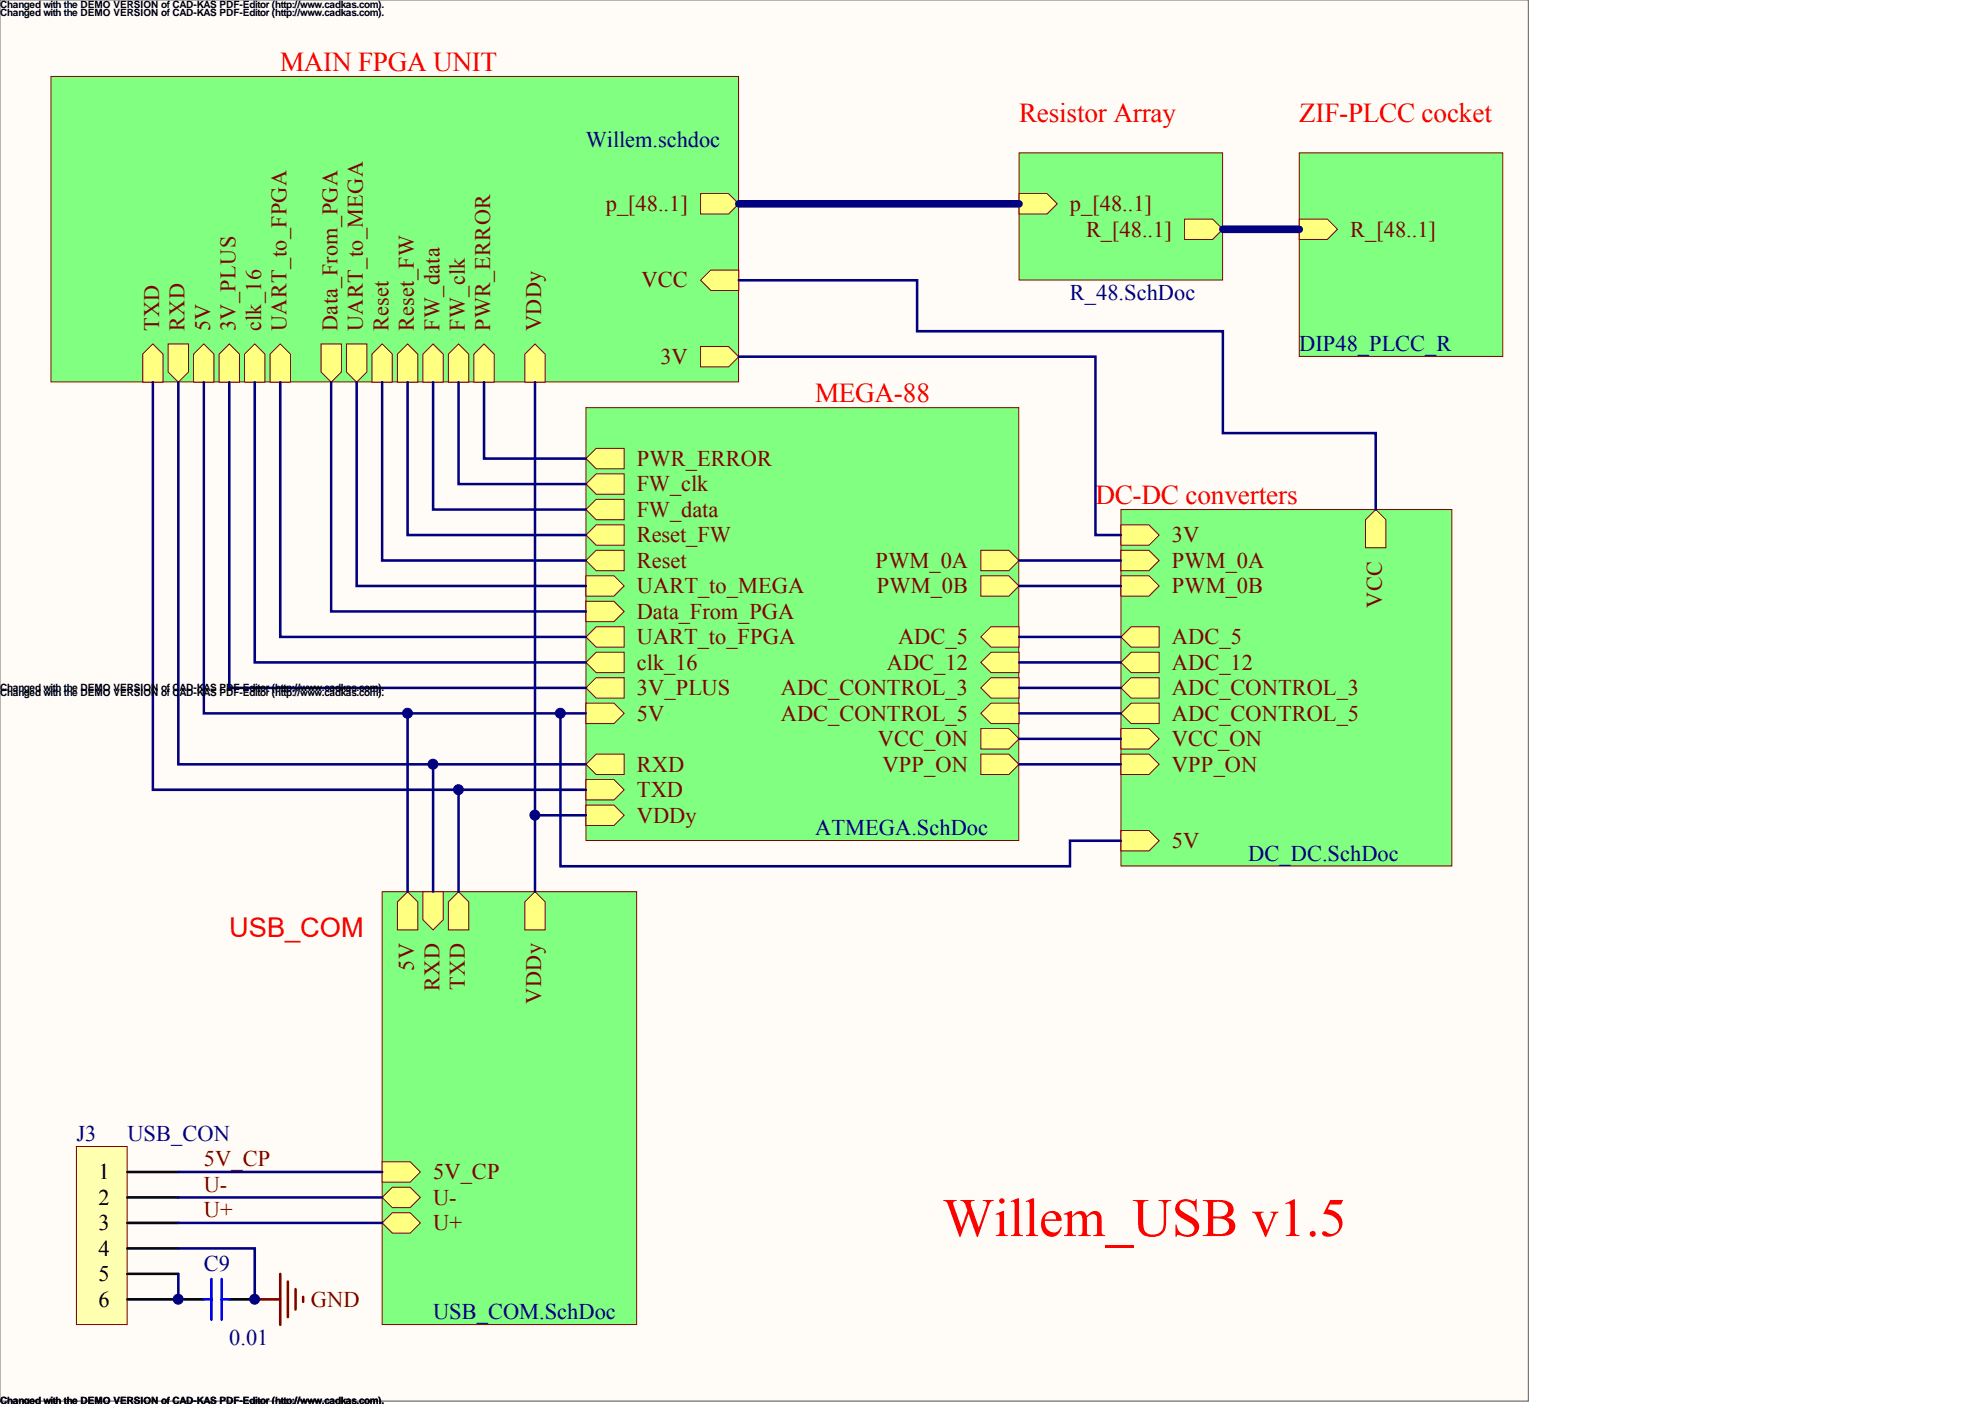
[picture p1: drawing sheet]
<svg xmlns="http://www.w3.org/2000/svg" width="840mm" height="594mm" viewBox="0 0 840 594" stroke-linecap="round" stroke-linejoin="round" font-family="sans-serif">
<defs><g id="words">
<text font-size="23.1" fill="#f00" x="398.9" y="523">Willem_USB v1.5</text>
<g font-size="11.5" fill="#f00">
<text x="118.6" y="29.9">MAIN FPGA UNIT</text>
<text x="431.2" y="51.5">Resistor Array</text>
<text x="549.8" y="51.5">ZIF-PLCC cocket</text>
<text x="345" y="170">MEGA-88</text>
<text x="463.6" y="213.2">DC-DC converters</text>
<text x="97" y="396.4">USB_COM</text>
</g>
<g font-size="9.5" fill="#000080">
<text x="248" y="62.4">Willem.schdoc</text>
<text x="452.8" y="127">R_48.SchDoc</text>
<text x="549.8" y="148.6">DIP48_PLCC_R</text>
<text x="345" y="353.4">ATMEGA.SchDoc</text>
<text x="528.3" y="364.2">DC_DC.SchDoc</text>
<text x="32.3" y="482.8">J3</text>
<text x="53.9" y="482.8">USB_CON</text>
<text x="86.2" y="537.8">C9</text>
<text x="183.3" y="558.2">USB_COM.SchDoc</text>
<text x="97" y="569">0.01</text>
</g>
<g font-size="9.5" fill="#800000">
<text x="256.4" y="89.3">p_[48..1]</text>
<text x="452.8" y="89.3">p_[48..1]</text>
<text x="459.6" y="100.1">R_[48..1]</text>
<text x="571.4" y="100.1">R_[48..1]</text>
<text x="271.5" y="121.6">VCC</text>
<text x="279.4" y="154">3V</text>
<text x="269.5" y="197.1">PWR_ERROR</text>
<text x="269.5" y="207.9">FW_clk</text>
<text x="269.5" y="218.7">FW_data</text>
<text x="269.5" y="229.5">Reset_FW</text>
<text x="495.9" y="229.5">3V</text>
<text x="269.5" y="240.2">Reset</text>
<text x="370.5" y="240.2">PWM_0A</text>
<text x="495.9" y="240.2">PWM_0A</text>
<text x="269.5" y="251">UART_to_MEGA</text>
<text x="371.1" y="251">PWM_0B</text>
<text x="495.9" y="251">PWM_0B</text>
<text x="269.5" y="261.8">Data_From_PGA</text>
<text x="269.5" y="272.6">UART_to_FPGA</text>
<text x="380" y="272.6">ADC_5</text>
<text x="495.9" y="272.6">ADC_5</text>
<text x="269.5" y="283.4">clk_16</text>
<text x="375.3" y="283.4">ADC_12</text>
<text x="495.9" y="283.4">ADC_12</text>
<text x="269.5" y="294.1">3V_PLUS</text>
<text x="330.4" y="294.1">ADC_CONTROL_3</text>
<text x="495.9" y="294.1">ADC_CONTROL_3</text>
<text x="269.5" y="304.9">5V</text>
<text x="330.4" y="304.9">ADC_CONTROL_5</text>
<text x="495.9" y="304.9">ADC_CONTROL_5</text>
<text x="371.5" y="315.7">VCC_ON</text>
<text x="495.9" y="315.7">VCC_ON</text>
<text x="269.5" y="326.5">RXD</text>
<text x="373.5" y="326.5">VPP_ON</text>
<text x="495.9" y="326.5">VPP_ON</text>
<text x="269.5" y="337.3">TXD</text>
<text x="269.5" y="348">VDDy</text>
<text x="495.9" y="358.8">5V</text>
<text x="86.2" y="493.6">5V_CP</text>
<text x="183.3" y="499">5V_CP</text>
<text x="86.2" y="504.3">U-</text>
<text x="183.3" y="509.7">U-</text>
<text x="86.2" y="515.1">U+</text>
<text x="183.3" y="520.5">U+</text>
<text x="131.5" y="552.9">GND</text>
</g>
<g font-size="9.5">
<text x="41.6" y="499">1</text>
<text x="41.6" y="509.7">2</text>
<text x="41.6" y="520.5">3</text>
<text x="41.6" y="531.3">4</text>
<text x="41.6" y="542.1">5</text>
<text x="41.6" y="552.9">6</text>
</g>
<g font-size="9.4" fill="#800000">
<text x="67.3" y="140.1" transform="rotate(-90 67.3 140.1)">TXD</text>
<text x="78.1" y="140.1" transform="rotate(-90 78.1 140.1)">RXD</text>
<text x="88.9" y="140.1" transform="rotate(-90 88.9 140.1)">5V</text>
<text x="99.7" y="140.1" transform="rotate(-90 99.7 140.1)">3V_PLUS</text>
<text x="110.5" y="140.1" transform="rotate(-90 110.5 140.1)">clk_16</text>
<text x="121.2" y="140.1" transform="rotate(-90 121.2 140.1)">UART_to_FPGA</text>
<text x="142.8" y="140.1" transform="rotate(-90 142.8 140.1)">Data_From_PGA</text>
<text x="153.6" y="140.1" transform="rotate(-90 153.6 140.1)">UART_to_MEGA</text>
<text x="164.4" y="140.1" transform="rotate(-90 164.4 140.1)">Reset</text>
<text x="175.1" y="140.1" transform="rotate(-90 175.1 140.1)">Reset_FW</text>
<text x="185.9" y="140.1" transform="rotate(-90 185.9 140.1)">FW_data</text>
<text x="196.7" y="140.1" transform="rotate(-90 196.7 140.1)">FW_clk</text>
<text x="207.5" y="140.1" transform="rotate(-90 207.5 140.1)">PWR_ERROR</text>
<text x="229" y="140.1" transform="rotate(-90 229 140.1)">VDDy</text>
<text x="584.8" y="257.1" transform="rotate(-90 584.8 257.1)">VCC</text>
<text x="175.1" y="410.7" transform="rotate(-90 175.1 410.7)">5V</text>
<text x="185.9" y="419.4" transform="rotate(-90 185.9 419.4)">RXD</text>
<text x="196.7" y="418.8" transform="rotate(-90 196.7 418.8)">TXD</text>
<text x="229" y="424.7" transform="rotate(-90 229 424.7)">VDDy</text>
</g>
<g font-size="4.2">
<text x="0" y="6.7">Changed with the DEMO VERSION of CAD-KAS PDF-Editor (http://www.cadkas.com).</text>
<text x="0" y="294.6">Changed with the DEMO VERSION of CAD-KAS PDF-Editor (http://www.cadkas.com).</text>
<text x="0" y="594.1">Changed with the DEMO VERSION of CAD-KAS PDF-Editor (http://www.cadkas.com).</text>
</g>
</g></defs>
<path d="M0 0h646.8v592.8h-646.8z" fill="#fffcf8" stroke="#716f64" stroke-width=".42"/>
<path d="M21.6 32.3h290.9v129.3h-290.9z" fill="#80ff80" stroke="#800000" stroke-width=".42"/>
<g fill="#ffff80" stroke="#800000" stroke-width=".42">
<path d="M296.5 81.9h11.8l4.4 4.3-4.4 4.4h-11.8z" fill-rule="evenodd"/>
<path d="M81.9 149.8l4.3-4.3 4.4 4.3v11.9h-8.7z" fill-rule="evenodd"/>
<path d="M92.7 149.8l4.3-4.3 4.3 4.3v11.9h-8.6z" fill-rule="evenodd"/>
<path d="M103.5 149.8l4.3-4.3 4.3 4.3v11.9h-8.6z" fill-rule="evenodd"/>
<path d="M114.3 149.8l4.3-4.3 4.3 4.3v11.9h-8.6z" fill-rule="evenodd"/>
<path d="M135.8 145.5h8.7v11.9l-4.3 4.3-4.4-4.3z" fill-rule="evenodd"/>
<path d="M146.6 145.5h8.6v11.9l-4.3 4.3-4.3-4.3z" fill-rule="evenodd"/>
<path d="M157.4 149.8l4.3-4.3 4.3 4.3v11.9h-8.6z" fill-rule="evenodd"/>
<path d="M168.2 149.8l4.3-4.3 4.3 4.3v11.9h-8.6z" fill-rule="evenodd"/>
<path d="M179 149.8l4.3-4.3 4.3 4.3v11.9h-8.6z" fill-rule="evenodd"/>
<path d="M189.7 149.8l4.4-4.3 4.3 4.3v11.9h-8.7z" fill-rule="evenodd"/>
<path d="M200.5 149.8l4.3-4.3 4.4 4.3v11.9h-8.7z" fill-rule="evenodd"/>
<path d="M296.5 146.6h11.8l4.4 4.3-4.4 4.3h-11.8z" fill-rule="evenodd"/>
<path d="M60.4 149.8l4.3-4.3 4.3 4.3v11.9h-8.6z" fill-rule="evenodd"/>
<path d="M71.2 145.5h8.6v11.9l-4.3 4.3-4.3-4.3z" fill-rule="evenodd"/>
<path d="M222.1 149.8l4.3-4.3 4.3 4.3v11.9h-8.6z" fill-rule="evenodd"/>
<path d="M296.5 118.6l4.3-4.3h11.9v8.6h-11.9z" fill-rule="evenodd"/>
</g>
<path d="M248 172.5h183.1v183.1h-183.1z" fill="#80ff80" stroke="#800000" stroke-width=".42"/>
<g fill="#ffff80" stroke="#800000" stroke-width=".42">
<path d="M248 280.3l4.3-4.3h11.8v8.6h-11.8z" fill-rule="evenodd"/>
<path d="M248 291.1l4.3-4.3h11.8v8.6h-11.8z" fill-rule="evenodd"/>
<path d="M248 297.5h11.8l4.3 4.3-4.3 4.4h-11.8z" fill-rule="evenodd"/>
<path d="M415.1 243.6h11.8l4.3 4.3-4.3 4.4h-11.8z" fill-rule="evenodd"/>
<path d="M415.1 232.9h11.8l4.3 4.3-4.3 4.3h-11.8z" fill-rule="evenodd"/>
<path d="M248 323.4l4.3-4.3h11.8v8.6h-11.8z" fill-rule="evenodd"/>
<path d="M248 329.9h11.8l4.3 4.3-4.3 4.3h-11.8z" fill-rule="evenodd"/>
<path d="M248 269.5l4.3-4.3h11.8v8.6h-11.8z" fill-rule="evenodd"/>
<path d="M415.1 269.5l4.3-4.3h11.8v8.6h-11.8z" fill-rule="evenodd"/>
<path d="M415.1 280.3l4.3-4.3h11.8v8.6h-11.8z" fill-rule="evenodd"/>
<path d="M415.1 291.1l4.3-4.3h11.8v8.6h-11.8z" fill-rule="evenodd"/>
<path d="M415.1 301.8l4.3-4.3h11.8v8.7h-11.8z" fill-rule="evenodd"/>
<path d="M415.1 308.3h11.8l4.3 4.3-4.3 4.3h-11.8z" fill-rule="evenodd"/>
<path d="M415.1 319.1h11.8l4.3 4.3-4.3 4.3h-11.8z" fill-rule="evenodd"/>
<path d="M248 254.4h11.8l4.3 4.3-4.3 4.3h-11.8z" fill-rule="evenodd"/>
<path d="M248 243.6h11.8l4.3 4.3-4.3 4.4h-11.8z" fill-rule="evenodd"/>
<path d="M248 237.2l4.3-4.3h11.8v8.6h-11.8z" fill-rule="evenodd"/>
<path d="M248 226.4l4.3-4.3h11.8v8.6h-11.8z" fill-rule="evenodd"/>
<path d="M248 215.6l4.3-4.3h11.8v8.6h-11.8z" fill-rule="evenodd"/>
<path d="M248 204.8l4.3-4.3h11.8v8.6h-11.8z" fill-rule="evenodd"/>
<path d="M248 194l4.3-4.3h11.8v8.7h-11.8z" fill-rule="evenodd"/>
<path d="M248 340.7h11.8l4.3 4.3-4.3 4.3h-11.8z" fill-rule="evenodd"/>
</g>
<path d="M549.8 64.7h86.2v86.1h-86.2z" fill="#80ff80" stroke="#800000" stroke-width=".42"/>
<path d="M549.8 92.7h11.9l4.3 4.3-4.3 4.3h-11.9z" fill-rule="evenodd" fill="#ffff80" stroke="#800000" stroke-width=".42"/>
<path d="M431.2 64.7h86.2v53.8h-86.2z" fill="#80ff80" stroke="#800000" stroke-width=".42"/>
<g fill="#ffff80" stroke="#800000" stroke-width=".42">
<path d="M431.2 81.9h11.9l4.3 4.3-4.3 4.4h-11.9z" fill-rule="evenodd"/>
<path d="M501.3 92.7h11.9l4.3 4.3-4.3 4.3h-11.9z" fill-rule="evenodd"/>
</g>
<path d="M161.7 377.3h107.7v183.2h-107.7z" fill="#80ff80" stroke="#800000" stroke-width=".42"/>
<g fill="#ffff80" stroke="#800000" stroke-width=".42">
<path d="M161.7 491.6h11.9l4.3 4.3-4.3 4.3h-11.9z" fill-rule="evenodd"/>
<path d="M161.7 506.7l4.3-4.3h7.6l4.3 4.3-4.3 4.3h-7.6z" fill-rule="evenodd"/>
<path d="M161.7 517.5l4.3-4.4h7.6l4.3 4.4-4.3 4.3h-7.6z" fill-rule="evenodd"/>
<path d="M179 377.3h8.6v11.9l-4.3 4.3-4.3-4.3z" fill-rule="evenodd"/>
<path d="M189.7 381.6l4.4-4.3 4.3 4.3v11.9h-8.7z" fill-rule="evenodd"/>
<path d="M168.2 381.6l4.3-4.3 4.3 4.3v11.9h-8.6z" fill-rule="evenodd"/>
<path d="M222.1 381.6l4.3-4.3 4.3 4.3v11.9h-8.6z" fill-rule="evenodd"/>
</g>
<path d="M312.7 86.2h118.5M517.5 97h32.3" fill="none" stroke="#000080" stroke-width="3.2"/>
<path d="M75.5 549.8h10.7M97 549.8h10.8" fill="none" stroke="#000" stroke-width="1.1"/>
<path d="M86.2 549.8h3.3M89.5 541.2v17.2M93.8 541.2v17.2M93.8 549.8h3.2" fill="none" stroke="#00f" stroke-width="1.1"/>
<path d="M32.3 485.1h21.5v75.4h-21.5z" fill="#ffffb0" stroke="#800000" stroke-width=".42"/>
<path d="M53.9 495.9h21.6M53.9 506.7h21.6M53.9 517.5h21.6M53.9 528.2h21.6M53.9 539h21.6M53.9 549.8h21.6" fill="none" stroke="#000" stroke-width="1.1"/>
<path d="M97 161.7v129.4h151M107.8 161.7v118.6h140.2M118.6 161.7v107.8h129.4M248 301.8h-75.5v75.5M248 323.4h-64.7v53.9M248 334.2h-53.9v43.1M75.5 495.9h86.2M75.5 506.7h86.2M75.5 517.5h86.2M75.5 528.2h32.3v21.6M75.5 539v10.8" fill="none" stroke="#000080" stroke-width="1.1"/>
<path d="M118.6 539v21.6M107.8 549.8h10.8M121.8 542.2v15.1M125.1 545.5v8.6M128.3 548.7v2.2" fill="none" stroke="#800000" stroke-width="1.1"/>
<path d="M474.4 215.6h140v150.8h-140z" fill="#80ff80" stroke="#800000" stroke-width=".42"/>
<g fill="#ffff80" stroke="#800000" stroke-width=".42">
<path d="M474.4 232.9h11.8l4.3 4.3-4.3 4.3h-11.8z" fill-rule="evenodd"/>
<path d="M474.4 243.6h11.8l4.3 4.3-4.3 4.4h-11.8z" fill-rule="evenodd"/>
<path d="M474.4 351.4h11.8l4.3 4.4-4.3 4.3h-11.8z" fill-rule="evenodd"/>
<path d="M474.4 269.5l4.3-4.3h11.8v8.6h-11.8z" fill-rule="evenodd"/>
<path d="M474.4 280.3l4.3-4.3h11.8v8.6h-11.8z" fill-rule="evenodd"/>
<path d="M474.4 291.1l4.3-4.3h11.8v8.6h-11.8z" fill-rule="evenodd"/>
<path d="M474.4 301.8l4.3-4.3h11.8v8.7h-11.8z" fill-rule="evenodd"/>
<path d="M474.4 308.3h11.8l4.3 4.3-4.3 4.3h-11.8z" fill-rule="evenodd"/>
<path d="M474.4 319.1h11.8l4.3 4.3-4.3 4.3h-11.8z" fill-rule="evenodd"/>
<path d="M474.4 222.1h11.8l4.3 4.3-4.3 4.3h-11.8z" fill-rule="evenodd"/>
<path d="M577.9 219.9l4.3-4.3 4.3 4.3v11.9h-8.6z" fill-rule="evenodd"/>
</g>
<g fill="none" stroke="#000080" stroke-width="1.1">
<path d="M312.7 118.6h75.4v21.5h129.4v43.2h64.7v32.3M312.7 150.9h150.9v75.5h10.8M64.7 161.7v172.5h129.4M75.5 161.7v161.7h107.8M86.2 161.7v140.1h86.3M140.2 161.7v97h107.8M150.9 161.7v86.2h97.1M161.7 161.7v75.5h86.3M172.5 161.7v64.7h75.5M183.3 161.7v53.9h64.7M194.1 161.7v43.1h53.9M204.8 161.7v32.3h43.2"/>
<path d="M226.4 161.7v215.6M431.2 237.2h43.2M431.2 247.9h43.2M431.2 269.5h43.2M431.2 280.3h43.2M431.2 291.1h43.2M237.2 301.8v64.7h215.6v-10.7h21.6M431.2 301.8h43.2M431.2 312.6h43.2M431.2 323.4h43.2M226.4 345h21.6"/>
</g>
<g fill="#000080" stroke="#000080" stroke-width=".42">
<circle cx="75.4" cy="549.7" r="2.1"/>
<circle cx="107.8" cy="549.7" r="2.1"/>
<circle cx="172.4" cy="301.8" r="2.1"/>
<circle cx="183.2" cy="323.4" r="2.1"/>
<circle cx="194" cy="334.1" r="2.1"/>
<circle cx="226.4" cy="344.9" r="2.1"/>
<circle cx="237.1" cy="301.8" r="2.1"/>
</g>
<use href="#words"/>
</svg>
